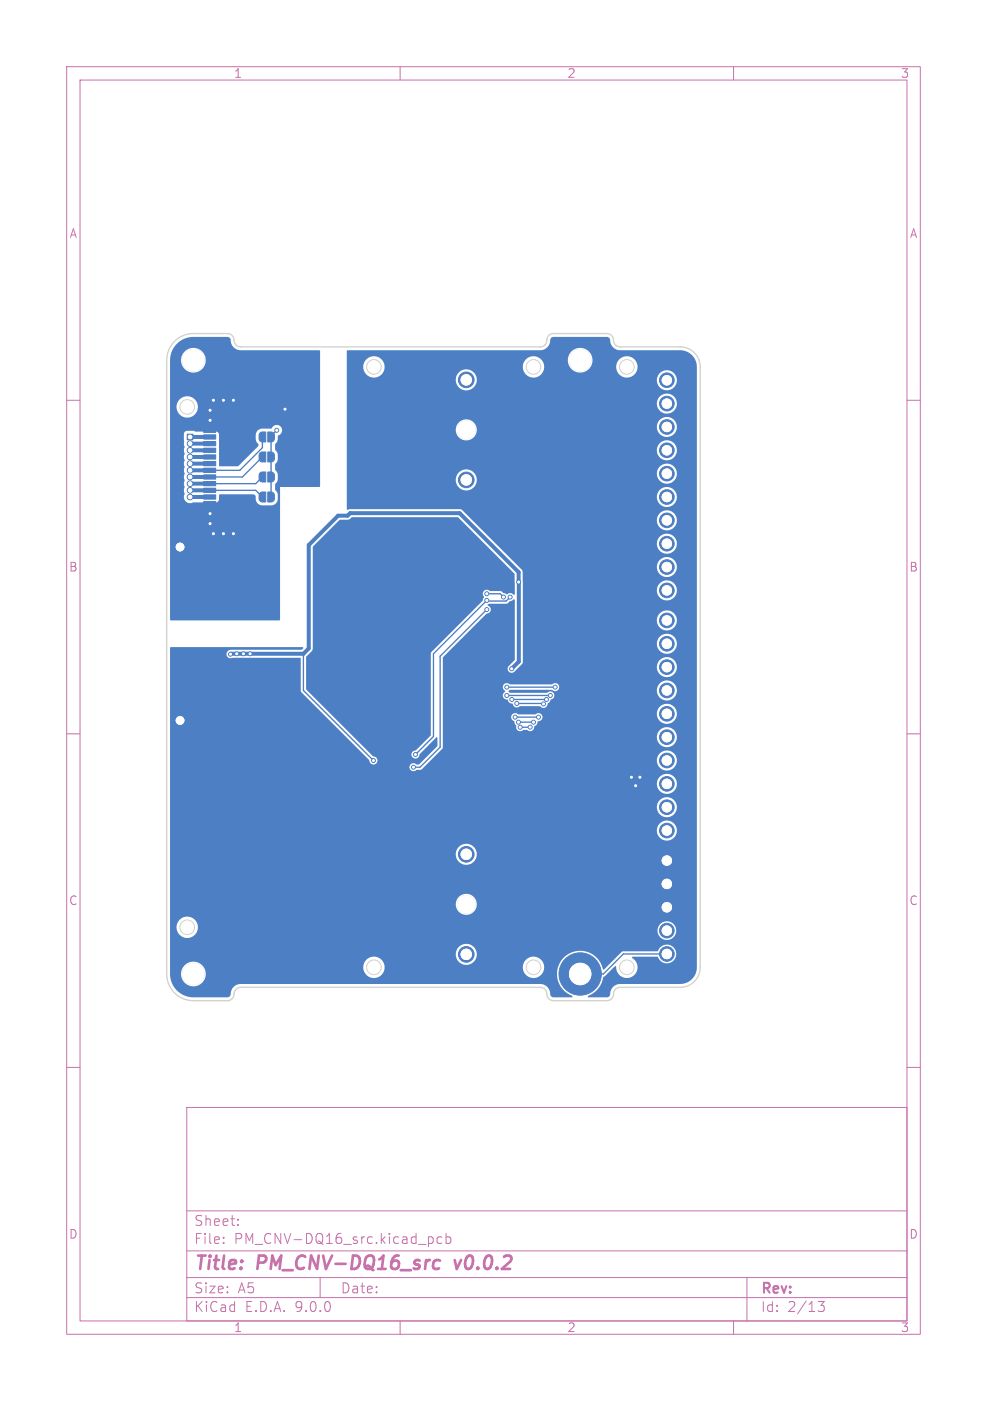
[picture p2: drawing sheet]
<svg xmlns="http://www.w3.org/2000/svg" width="148mm" height="210mm" viewBox="0 0 148 210" stroke-linecap="round" stroke-linejoin="round" font-family="sans-serif">
<defs><g id="words">
<g font-size="2.8" fill="#c872ab">
<text x="29" y="190.9">Title:</text>
<text x="38.7" y="190.9">PM_CNV-DQ16_src</text>
<text x="69.1" y="190.9">v0.0.2</text>
</g>
<g font-size="2.1" fill="#c872ab">
<text x="29" y="184">Sheet:</text>
<text x="29" y="186.7">File:</text>
<text x="35.1" y="186.7">PM_CNV-DQ16_src.kicad_pcb</text>
<text x="29" y="196.9">KiCad</text>
<text x="29" y="194.1">Size:</text>
<text x="35.7" y="194.1">A5</text>
<text x="36.7" y="196.9">E.D.A.</text>
<text x="44.3" y="196.9">9.0.0</text>
<text x="51" y="194.1">Date:</text>
<text x="114" y="194.3">Rev:</text>
<text x="114" y="196.9">Id:</text>
<text x="118.1" y="196.9">2/13</text>
</g>
<g font-size="1.8" fill="#c872ab">
<text x="35" y="11.9">1</text>
<text x="85" y="11.9">2</text>
<text x="135" y="11.9">3</text>
<text x="10.3" y="35.9">A</text>
<text x="136.4" y="35.9">A</text>
<text x="10.3" y="85.9">B</text>
<text x="136.3" y="85.9">B</text>
<text x="10.3" y="135.9">C</text>
<text x="136.3" y="135.9">C</text>
<text x="10.3" y="185.9">D</text>
<text x="136.3" y="185.9">D</text>
<text x="35" y="199.9">1</text>
<text x="85" y="199.9">2</text>
<text x="135" y="199.9">3</text>
</g>
</g></defs>
<g fill="none" stroke="#c872ab" stroke-width=".15">
<path d="M10 10h128v190h-128zM12 12h124v186h-124zM60 10v2M110 10v2M10 60h2M136 60h2M10 110h2M136 110h2M10 160h2M28 166h108v32h-108zM136 160h2M28 194.5h108"/>
<path d="M28 191.5h108M28 187.5h108M28 181.5h108M33.5 186.3v.1M33.5 185.5v.1M35.7 183.6v.1M35.7 182.8v.1M48 191.5v3M60 198v2M64.4 185.4l.4 .1 .2 .2-.1 .6-.2 .1h-.3M66.2 185.5l-.4-.1-.3 .3v.4l.2 .2h.5M66.9 185.5l.4-.1 .3 .3v.4l-.1 .2h-.6"/>
<path d="M66.9 184.9v1.5M110 198v2M112 191.5v6.5M122.7 195.1h.9l-.5 .6a.41 .41 0 0 1 .5 .3v.3l-.1 .2h-.8"/>
</g>
<path d="M65.2 189l.2-.1 .6 .1M65.8 190.1l-.5 .1M68.2 188.9l.3 1.3" fill="none" stroke="#c872ab" stroke-width=".4"/>
<g fill="#4d7fc4" stroke="#4d7fc4" stroke-width=".15">
<path d="M28.1 65.1h.8v.8h-.8z"/>
<path d="M39 67.9l.3-.1h.5v1.5l-.5-.1-.3-.1-.2-.3z"/>
<path d="M40.2 67.8h.6l.3 .3v.7l-.3 .4-.6 .1z"/>
<path d="M39 73.9l.3-.1h.5v1.5l-.5-.1-.3-.1-.2-.3z"/>
<path d="M40.2 73.8h.6l.3 .3v.7l-.3 .4-.6 .1z"/>
<path d="M39 64.9l.3-.1h.5v1.5l-.5-.1-.3-.1-.2-.3z"/>
<path d="M40.2 64.8h.6l.3 .3v.7l-.3 .4-.6 .1z"/>
<path d="M39 70.9l.8-.1v1.5l-.6-.1-.3-.3v-.7z"/>
<path d="M40.2 70.8h.6l.3 .3v.7l-.3 .4-.6 .1z"/>
<path d="M30.5 64.2h1.8v.6h-1.8z"/>
<path d="M30.5 65.2h1.8v.6h-1.8z"/>
<path d="M30.5 66.2h1.8v.6h-1.8z"/>
<path d="M30.5 67.2h1.8v.6h-1.8z"/>
<path d="M30.5 68.2h1.8v.6h-1.8z"/>
<path d="M30.5 69.2h1.8v.6h-1.8z"/>
<path d="M30.5 70.2h1.8v.6h-1.8z"/>
<path d="M30.5 71.2h1.8v.6h-1.8z"/>
<path d="M30.5 72.2h1.8v.6h-1.8z"/>
<path d="M30.5 73.2h1.8v.6h-1.8z"/>
<path d="M30.5 74.2h1.8v.6h-1.8z"/>
<path d="M30.5 75.2h1.8v.6h-1.8z"/>
<path d="M32.1 60.9h3v2.5h-3z"/>
<path d="M32.1 76.6h3v2.5h-3z"/>
<circle cx="100" cy="143" r="1.1"/>
<circle cx="100" cy="139.5" r="1.1"/>
<circle cx="100" cy="136" r="1.1"/>
<circle cx="100" cy="132.5" r="1.1"/>
<circle cx="100" cy="129" r="1.1"/>
<circle cx="100" cy="124.5" r="1.1"/>
<circle cx="100" cy="121" r="1.1"/>
<circle cx="100" cy="117.5" r="1.1"/>
<circle cx="100" cy="114" r="1.1"/>
<circle cx="100" cy="110.5" r="1.1"/>
<circle cx="100" cy="107" r="1.1"/>
<circle cx="100" cy="103.5" r="1.1"/>
<circle cx="100" cy="100" r="1.1"/>
<circle cx="100" cy="96.5" r="1.1"/>
<circle cx="100" cy="93" r="1.1"/>
<circle cx="100" cy="88.5" r="1.1"/>
<circle cx="100" cy="85" r="1.1"/>
<circle cx="100" cy="81.5" r="1.1"/>
<circle cx="100" cy="78" r="1.1"/>
<circle cx="100" cy="74.5" r="1.1"/>
<circle cx="100" cy="71" r="1.1"/>
<circle cx="100" cy="67.5" r="1.1"/>
<circle cx="100" cy="64" r="1.1"/>
<circle cx="100" cy="60.5" r="1.1"/>
<circle cx="100" cy="57" r="1.1"/>
<circle cx="69.9" cy="71.9" r="1.17"/>
<circle cx="69.9" cy="56.9" r="1.17"/>
<circle cx="69.9" cy="128.1" r="1.17"/>
<circle cx="69.9" cy="143.1" r="1.17"/>
<circle cx="27" cy="82" r=".86"/>
<circle cx="28.5" cy="66.5" r=".43"/>
<circle cx="28.5" cy="67.5" r=".43"/>
<circle cx="28.5" cy="68.5" r=".43"/>
<circle cx="28.5" cy="69.5" r=".43"/>
<circle cx="28.5" cy="70.5" r=".43"/>
<circle cx="28.5" cy="71.5" r=".43"/>
<circle cx="28.5" cy="72.5" r=".43"/>
<circle cx="28.5" cy="73.5" r=".43"/>
<circle cx="28.5" cy="74.5" r=".43"/>
<circle cx="87" cy="146" r="3.2"/>
<circle cx="27" cy="108" r=".86"/>
<circle cx="41.5" cy="64.5" r=".3"/>
<circle cx="33.5" cy="60" r=".3"/>
<circle cx="32" cy="80" r=".3"/>
<circle cx="35" cy="80" r=".3"/>
<circle cx="33.5" cy="80" r=".3"/>
<circle cx="42.7" cy="61.3" r=".3"/>
<circle cx="32" cy="60" r=".3"/>
<circle cx="31.5" cy="77" r=".3"/>
<circle cx="31.5" cy="61.5" r=".3"/>
<circle cx="35" cy="60" r=".3"/>
<circle cx="31.5" cy="78.5" r=".3"/>
<circle cx="31.5" cy="63" r=".3"/>
<circle cx="77.8" cy="87.3" r=".3"/>
<circle cx="35.5" cy="98" r=".3"/>
<circle cx="36.5" cy="98" r=".3"/>
<circle cx="34.6" cy="98.1" r=".3"/>
<circle cx="76.7" cy="100.2" r=".3"/>
<circle cx="56" cy="114" r=".3"/>
<circle cx="37.5" cy="98" r=".3"/>
<circle cx="94.7" cy="116.5" r=".3"/>
<circle cx="96" cy="116.5" r=".3"/>
<circle cx="95.3" cy="117.8" r=".3"/>
<circle cx="76" cy="103" r=".3"/>
<circle cx="83.3" cy="103" r=".3"/>
<circle cx="77.7" cy="108.2" r=".3"/>
<circle cx="80" cy="108.2" r=".3"/>
<circle cx="79.5" cy="109" r=".3"/>
<circle cx="78" cy="109" r=".3"/>
<circle cx="81.9" cy="104.8" r=".3"/>
<circle cx="76.7" cy="104.8" r=".3"/>
<circle cx="82.5" cy="104.2" r=".3"/>
<circle cx="76" cy="104.2" r=".3"/>
<circle cx="80.7" cy="107.5" r=".3"/>
<circle cx="77.3" cy="107.5" r=".3"/>
<circle cx="77.5" cy="105.5" r=".3"/>
<circle cx="81.5" cy="105.5" r=".3"/>
<circle cx="62" cy="115" r=".3"/>
<circle cx="73" cy="91.4" r=".3"/>
<circle cx="73" cy="89" r=".3"/>
<circle cx="75.5" cy="89.5" r=".3"/>
<circle cx="73" cy="90" r=".3"/>
<circle cx="76.5" cy="89.5" r=".3"/>
<circle cx="62.3" cy="113.1" r=".3"/>
</g>
<g fill="none" stroke="#4d7fc4" stroke-width=".6">
<path d="M28.5 67.5h2.9M28.5 68.5h2.9M28.5 69.5h2.9M28.5 66.5h.1M28.5 73.5h2.9M28.5 70.5h2.9M28.5 71.5h2.9M28.5 65.5h2.9M28.5 74.5h2.9M28.5 66.5h2.9M28.5 72.5h.1M28.5 72.5h2.9"/>
<path d="M34.6 98.1l10.9-.1 .8-.8v-15.5l4.4-4.4h1.4l.4-.4h16.4l8.9 8.9v13.4l-1.1 1.1M77.8 87.3h.1"/>
</g>
<g fill="none" stroke="#4d7fc4" stroke-width=".2">
<path d="M31.4 73.5h6.9l1 1M39.3 65.5v1.6l-3.3 3.4h-4.6M39.3 68.5l-3 3h-5.1l-.1 .1M39.3 71.5l-.9 1h-7M40.6 71.9l-.1 .1h.1M41.5 64.5l-.9 .9v9.1M45.5 98v5.5l10.5 10.5M73 91.4l-7 7v13.6l-3 3h-1M73 89h2l.5 .5M76.5 89.5l-.6 .6h-2.8l-.1-.1-8 8v12.4l-2.7 2.7M76 103h7.2M76 104.3h6.5"/>
<path d="M76.7 104.9h5.2M77.3 107.5h3.4M77.5 105.5h4M77.7 108.3h2.3M79.5 109h-1.5M101 143h-7.5l-3 3h-3.5"/>
</g>
<g fill="#4d7fc4">
<path d="M52 52.6l29.3-.1a1.99 1.99 0 0 0 1.3-1.8l.4-.2h7.9a.52 .52 0 0 1 .6 .6 1.5 1.5 0 0 0 1.4 1.4h9.1a2.5 2.5 0 0 1 2.5 2.5v90a2.5 2.5 0 0 1-2.5 2.5h-9.3a2.01 2.01 0 0 0-1.3 1.8l-.4 .2h-2.7l-.2-.1a4 4 0 0 0 2.4-3l1.7-1.5h.2a1.61 1.61 0 0 0 2.3 1.5 1.61 1.61 0 0 0 .1-2.8v-.1l.1-.1h3.7a1.42 1.42 0 0 0 2.2 .8 1.42 1.42 0 0 0 0-2.3 1.42 1.42 0 0 0-2.2 .7h-5.3l-2.7 2.7h-.2a3.5 3.5 0 0 0-5.7-1.9 3.5 3.5 0 0 0 1.1 5.9l-.1 .2h-2.7a.52 .52 0 0 1-.5-.6 1.5 1.5 0 0 0-1.4-1.4h-45a1.63 1.63 0 0 0-1.6 1.7l-.4 .3h-5.1a3.5 3.5 0 0 1-3.5-3.6h1.6v.2a1.85 1.85 0 0 0 2.5 1.6 1.85 1.85 0 0 0 .9-2.8h24a1.6 1.6 0 0 0 1.6 1.7 1.6 1.6 0 0 0 1.6-1.7h20.7a1.61 1.61 0 0 0 2.3 1.6 1.61 1.61 0 0 0 .3-2.8 1.61 1.61 0 0 0-2.6 .9v.3h-20.7a1.61 1.61 0 0 0-1.6-1.5 1.61 1.61 0 0 0-1.6 1.5h-24l-.1-.1a1.85 1.85 0 0 0-2-.6 1.85 1.85 0 0 0-1.3 1.7h-1.6v-3h42.8v.3a1.58 1.58 0 0 0 2.4 1.2 1.58 1.58 0 0 0 0-2.7 1.58 1.58 0 0 0-2.4 1.2h-42.8v-4h1v.2a1.6 1.6 0 0 0 1.4 1.5 1.6 1.6 0 0 0 1.7-1.2h69v.2a1.4 1.4 0 0 0 2.1 1.1 1.4 1.4 0 0 0 0-2.4 1.4 1.4 0 0 0-2.1 1.1h-69a1.61 1.61 0 0 0-1.3-2 1.61 1.61 0 0 0-1.8 1.5h-1v-3.5h42.8v.3a1.58 1.58 0 0 0 2.4 1.2 1.58 1.58 0 0 0 0-2.7 1.58 1.58 0 0 0-2.4 1.2h-42.8v-7.5h42.8v.3a1.58 1.58 0 0 0 2.4 1.2 1.58 1.58 0 0 0 0-2.7 1.58 1.58 0 0 0-2.4 1.2h-42.8v-3.5h73v.2a1.51 1.51 0 0 0 2.3 1.2 1.51 1.51 0 0 0 0-2.6 1.51 1.51 0 0 0-2.3 1.2h-73v-3.5h73v.2a1.51 1.51 0 0 0 2.3 1.2 1.51 1.51 0 0 0 0-2.6 1.51 1.51 0 0 0-2.3 1.2h-73v-3.5h73v.2a1.51 1.51 0 0 0 2.3 1.2 1.51 1.51 0 0 0 0-2.6 1.51 1.51 0 0 0-2.3 1.2h-73v-20.3l19.9-.1 .1 .1-.3 .3h-10.5a.64 .64 0 0 0-.7 .7 .64 .64 0 0 0 .9 .5h10.1l.2 5.1 10.2 10.3a.62 .62 0 0 0 .7 .6 .62 .62 0 0 0 .5-.7 .62 .62 0 0 0-.7-.5l-10-10.1v-4.8l.9-.9 .1-.3v-15.4l4-4h1.3l.6-.4h15.8l8.5 8.5 .1 3.1-.1 .1-.1-.1a.73 .73 0 0 0-1 0l-.9-.5h-1.7a.64 .64 0 0 0-.9 0 .64 .64 0 0 0 .1 .9l-.2 .6-7.8 7.7v12.4l-2.2 2.3a.63 .63 0 0 0-.7 .6 .63 .63 0 0 0 .6 .6 .63 .63 0 0 0 .6-.7l2.5-2.4 .2-.1v1.3l-2.7 2.8h-.5a.61 .61 0 0 0-.8 0 .61 .61 0 0 0 0 .9 .61 .61 0 0 0 .9-.1l.7-.1 1.5-1.4h33.8v.2a1.51 1.51 0 0 0 2.3 1.2 1.51 1.51 0 0 0 0-2.6 1.51 1.51 0 0 0-2.3 1.2h-33.8l1.7-1.7v-1.8h32.1a1.5 1.5 0 0 0 2.1 1.5 1.5 1.5 0 0 0 .4-2.5 1.5 1.5 0 0 0-2.5 .7v.3h-32.1v-3h10.2a.93 .93 0 0 0 .5 .8l.1 .3 .2 .2a.67 .67 0 0 0 .3 .8 .67 .67 0 0 0 .8-.1h.6a.62 .62 0 0 0 .7 .1 .62 .62 0 0 0 .3-.6 .84 .84 0 0 0 .6-.8 .62 .62 0 0 0 .6-.8 .62 .62 0 0 0-1.1-.2h-2.5a.6 .6 0 0 0-.6-.2 .6 .6 0 0 0-.5 .5h-10.2v-.5h32.1v.2a1.51 1.51 0 0 0 2.3 1.2 1.51 1.51 0 0 0 0-2.6 1.51 1.51 0 0 0-2.3 1.2h-32.1v-4h9v.3l.3 .4v.1a.62 .62 0 0 0-.3 .7 .62 .62 0 0 0 .7 .5 .88 .88 0 0 0 .8 .6 .63 .63 0 0 0 .5 .5 .63 .63 0 0 0 .6-.1h3a.68 .68 0 0 0 .7 .1 .68 .68 0 0 0 .5-.6l.2-.2 .1-.3a.64 .64 0 0 0 .6-.7 .64 .64 0 0 0-.8-.5l-.3 .1h-5.5l-.3-.2 .3-.2h6.3a.6 .6 0 0 0 .9 0h14.8v.2a1.5 1.5 0 0 0 2.3 1.2 1.5 1.5 0 0 0 0-2.6 1.5 1.5 0 0 0-2.3 1.2h-14.8a.62 .62 0 0 0-.1-.9 .62 .62 0 0 0-.9 .1h-6.3a.6 .6 0 0 0-.6-.2 .6 .6 0 0 0-.4 .5h-9v-4.4l6.6-6.5a.64 .64 0 0 0 .6-.6 .64 .64 0 0 0-.5-.7l.3-.2h2.6l1-.7 .2 .1v9l-1 1a.61 .61 0 0 0 .2 .8 .61 .61 0 0 0 .8-.1l.7-.7h20.6a1.5 1.5 0 0 0 2.1 1.5 1.5 1.5 0 0 0 .4-2.5 1.5 1.5 0 0 0-2.5 .7v.3h-20.6l.5-.6v-2.9h20.1a1.51 1.51 0 0 0 2.1 1.5 1.51 1.51 0 0 0 .4-2.5 1.51 1.51 0 0 0-2.5 .7v.3h-20.1v-3.5h20.1a1.51 1.51 0 0 0 2.1 1.5 1.51 1.51 0 0 0 .4-2.5 1.51 1.51 0 0 0-2.5 .7v.3h-20.1v-4.5h20.1a1.51 1.51 0 0 0 2.1 1.5 1.51 1.51 0 0 0 .4-2.5 1.51 1.51 0 0 0-2.5 .7v.3h-20.1v-2.7l-.1-.3-.6-.5h20.8v.2a1.5 1.5 0 0 0 2.3 1.2 1.5 1.5 0 0 0 0-2.6 1.5 1.5 0 0 0-2.3 1.2h-20.8l-3.5-3.5h24.3v.2a1.51 1.51 0 0 0 2.3 1.2 1.51 1.51 0 0 0 0-2.6 1.51 1.51 0 0 0-2.3 1.2h-24.3l-3.5-3.5h27.8v.2a1.51 1.51 0 0 0 2.3 1.2 1.51 1.51 0 0 0 0-2.6 1.51 1.51 0 0 0-2.3 1.2h-27.8l-1.4-1.5-.3-.1h-16.6l-.3 .1-.1-.1v-1.9h46.5v.2a1.51 1.51 0 0 0 2.3 1.2 1.51 1.51 0 0 0 0-2.6 1.51 1.51 0 0 0-2.3 1.2h-46.5v-2.6h16.3v.3a1.58 1.58 0 0 0 2.2 1.3 1.58 1.58 0 0 0 .6-2.5h27.4v.2a1.51 1.51 0 0 0 2.3 1.2 1.51 1.51 0 0 0 0-2.6 1.51 1.51 0 0 0-2.3 1.2h-27.4l-.2-.2a1.58 1.58 0 0 0-2.6 1.1h-16.3v-4.4h46.5v.2a1.51 1.51 0 0 0 2.3 1.2 1.51 1.51 0 0 0 0-2.6 1.51 1.51 0 0 0-2.3 1.2h-46.5v-3.1h16.3v.3a1.58 1.58 0 0 0 2 1.4 1.58 1.58 0 0 0 1.1-2.1h27.1v.2a1.51 1.51 0 0 0 2.3 1.2 1.51 1.51 0 0 0 0-2.6 1.51 1.51 0 0 0-2.3 1.2l-27.1-.1a1.58 1.58 0 0 0-1.7-.9 1.58 1.58 0 0 0-1.4 1.4h-16.3v-3.9h46.5v.2a1.5 1.5 0 0 0 2.3 1.2 1.5 1.5 0 0 0 0-2.6 1.5 1.5 0 0 0-2.3 1.2h-46.5v-3.6h16.3v.3a1.58 1.58 0 0 0 1.7 1.4 1.58 1.58 0 0 0 1.5-1.6h27v.2a1.51 1.51 0 0 0 2.3 1.2 1.51 1.51 0 0 0 0-2.6 1.51 1.51 0 0 0-2.3 1.2l-27-.1a1.58 1.58 0 0 0-1.6-1.4 1.58 1.58 0 0 0-1.6 1.4h-16.3v-1.9h2.5v.2a1.61 1.61 0 0 0 1.7 1.5 1.61 1.61 0 0 0 1.5-1.7h20.7v.2a1.6 1.6 0 0 0 2.3 1.4 1.6 1.6 0 0 0 .4-2.6h4v.2a1.85 1.85 0 0 0 1.5 1.7 1.85 1.85 0 0 0 2-.9h3.8v.2a1.61 1.61 0 0 0 2.4 1.3 1.61 1.61 0 0 0 0-2.8 1.61 1.61 0 0 0-2.4 1.3l-3.7-.1a1.85 1.85 0 0 0-1.2-2.6 1.85 1.85 0 0 0-2.4 1.7h-4l-.1-.1a1.61 1.61 0 0 0-2.6 1.1h-20.7l-.1-.3a1.61 1.61 0 0 0-1.7-1.2 1.61 1.61 0 0 0-1.4 1.5h-2.5z"/>
<path d="M26.5 51.5a3.5 3.5 0 0 1 2.6-1h5a.52 .52 0 0 1 .5 .6 1.51 1.51 0 0 0 1.4 1.4h11.9l.1 .1v20.3l-.1 .1h-5.9l-.1 20-16.4-.1v-26.3h2.1l.1 .4a.97 .97 0 0 0 0 .9v.1a.97 .97 0 0 0 0 .9v.1a.97 .97 0 0 0 0 .9v.1a.97 .97 0 0 0 0 .9v.1a.97 .97 0 0 0 0 .9v.1a.97 .97 0 0 0 0 .9v.1a.97 .97 0 0 0 0 .9 .98 .98 0 0 0 .1 1.2 .98 .98 0 0 0 1.2 .2h3.5l.3-.2v-.9l.2-.1h5l.3 .3 .1 .7 .4 .5 .5 .2 1.5-.1a1.01 1.01 0 0 0 .9-.9l-.1-.9-.3-.5v-.8l.3-.4 .1-.4-.1-.9-.3-.5v-.8l.3-.4 .1-.4-.1-.9-.3-.5v-.8l.3-.5 .1-.8a.84 .84 0 0 0 .4-1.4 .84 .84 0 0 0-1.4 .3l-1.5 .1a1.01 1.01 0 0 0-.9 .9l.1 .7 .3 .7v.3l-3 3h-2.8l-.1-4.8-.2-.4-4.6-.1-.3 .1-.1 .3v1.6h-2.1v-5.7h1a1.61 1.61 0 0 0 2.2 1.6 1.61 1.61 0 0 0 .4-2.7 1.61 1.61 0 0 0-2.6 .8v.3h-1v-7h1.6a1.85 1.85 0 0 0 2.6 1.8 1.85 1.85 0 0 0 .5-3.1 1.85 1.85 0 0 0-3 1l-.1 .3h-1.6a3.5 3.5 0 0 1 1-2.4z"/>
</g>
<g fill="#fff" stroke="#fff" stroke-width=".15">
<circle cx="41.5" cy="64.5" r=".15"/>
<circle cx="33.5" cy="60" r=".15"/>
<circle cx="32" cy="80" r=".15"/>
<circle cx="35" cy="80" r=".15"/>
<circle cx="33.5" cy="80" r=".15"/>
<circle cx="42.7" cy="61.3" r=".15"/>
<circle cx="32" cy="60" r=".15"/>
<circle cx="31.5" cy="77" r=".15"/>
<circle cx="31.5" cy="61.5" r=".15"/>
<circle cx="35" cy="60" r=".15"/>
<circle cx="31.5" cy="78.5" r=".15"/>
<circle cx="31.5" cy="63" r=".15"/>
<circle cx="77.8" cy="87.2" r=".15"/>
<circle cx="35.5" cy="98" r=".15"/>
<circle cx="36.5" cy="98" r=".15"/>
<circle cx="34.6" cy="98.1" r=".15"/>
<circle cx="76.7" cy="100.2" r=".15"/>
<circle cx="56" cy="114" r=".15"/>
<circle cx="37.5" cy="98" r=".15"/>
<circle cx="94.7" cy="116.5" r=".15"/>
<circle cx="96" cy="116.5" r=".15"/>
<circle cx="95.3" cy="117.8" r=".15"/>
<circle cx="76" cy="103" r=".15"/>
<circle cx="83.2" cy="103" r=".15"/>
<circle cx="77.7" cy="108.3" r=".15"/>
<circle cx="80" cy="108.3" r=".15"/>
<circle cx="79.5" cy="109" r=".15"/>
<circle cx="78" cy="109" r=".15"/>
<circle cx="81.9" cy="104.9" r=".15"/>
<circle cx="76.7" cy="104.9" r=".15"/>
<circle cx="82.5" cy="104.3" r=".15"/>
<circle cx="76" cy="104.3" r=".15"/>
<circle cx="80.7" cy="107.5" r=".15"/>
<circle cx="77.2" cy="107.5" r=".15"/>
<circle cx="77.5" cy="105.4" r=".15"/>
<circle cx="81.5" cy="105.5" r=".15"/>
<circle cx="62" cy="115" r=".15"/>
<circle cx="73" cy="91.4" r=".15"/>
<circle cx="73" cy="89" r=".15"/>
<circle cx="75.5" cy="89.5" r=".15"/>
<circle cx="73" cy="90" r=".15"/>
<circle cx="76.5" cy="89.5" r=".15"/>
<circle cx="62.3" cy="113.1" r=".15"/>
<circle cx="100" cy="143" r=".7"/>
<circle cx="100" cy="139.5" r=".7"/>
<circle cx="100" cy="136" r=".7"/>
<circle cx="100" cy="132.5" r=".7"/>
<circle cx="100" cy="129" r=".7"/>
<circle cx="100" cy="124.5" r=".7"/>
<circle cx="100" cy="121" r=".7"/>
<circle cx="100" cy="117.5" r=".7"/>
<circle cx="100" cy="114" r=".7"/>
<circle cx="100" cy="110.5" r=".7"/>
<circle cx="100" cy="107" r=".7"/>
<circle cx="100" cy="103.5" r=".7"/>
<circle cx="100" cy="100" r=".7"/>
<circle cx="100" cy="96.5" r=".7"/>
<circle cx="100" cy="93" r=".7"/>
<circle cx="100" cy="88.5" r=".7"/>
<circle cx="100" cy="85" r=".7"/>
<circle cx="100" cy="81.5" r=".7"/>
<circle cx="100" cy="78" r=".7"/>
<circle cx="100" cy="74.5" r=".7"/>
<circle cx="100" cy="71" r=".7"/>
<circle cx="100" cy="67.5" r=".7"/>
<circle cx="100" cy="64" r=".7"/>
<circle cx="100" cy="60.5" r=".7"/>
<circle cx="100" cy="57" r=".7"/>
<circle cx="69.9" cy="64.4" r="1.32"/>
<circle cx="69.9" cy="71.9" r=".78"/>
<circle cx="69.9" cy="56.9" r=".77"/>
<circle cx="29" cy="146" r="1.6"/>
<circle cx="69.9" cy="135.6" r="1.32"/>
<circle cx="69.9" cy="128.1" r=".77"/>
<circle cx="69.9" cy="143.1" r=".78"/>
<circle cx="27" cy="82" r=".57"/>
<circle cx="29" cy="54" r="1.6"/>
<circle cx="87" cy="54" r="1.6"/>
<circle cx="28.5" cy="65.5" r=".25"/>
<circle cx="28.5" cy="66.5" r=".25"/>
<circle cx="28.5" cy="67.5" r=".25"/>
<circle cx="28.5" cy="68.5" r=".25"/>
<circle cx="28.5" cy="69.5" r=".25"/>
<circle cx="28.5" cy="70.5" r=".25"/>
<circle cx="28.5" cy="71.5" r=".25"/>
<circle cx="28.5" cy="72.5" r=".25"/>
<circle cx="28.5" cy="73.5" r=".25"/>
<circle cx="28.5" cy="74.5" r=".25"/>
<circle cx="87" cy="146" r="1.6"/>
<circle cx="27" cy="108" r=".58"/>
</g>
<path d="M26.2 51.2a4 4 0 0 1 2.8-1.2h5.1a1.16 1.16 0 0 1 1.1 1.3l.3 .5 .6 .2h44.9a1.16 1.16 0 0 0 1.1-1.3l.3-.5 .5-.2h8.1a1.16 1.16 0 0 1 1.1 1.3l.3 .5 .5 .2h9.1a3 3 0 0 1 3 3v90a3 3 0 0 1-3 3h-9a1.16 1.16 0 0 0-1.1 1.3l-.3 .5-.5 .2h-8.1a1.16 1.16 0 0 1-1.1-1.3l-.3-.5-.6-.2h-44.9a1.16 1.16 0 0 0-1.1 1.3l-.3 .5-.5 .2h-5.2a4 4 0 0 1-4-4v-92a4 4 0 0 1 1.2-2.8z" fill="none" stroke="#d0d2cd" stroke-width=".2"/>
<g fill="none" stroke="#d0d2cd" stroke-width=".15">
<circle cx="56.1" cy="55" r="1.1"/>
<circle cx="80" cy="55" r="1.1"/>
<circle cx="94" cy="55" r="1.1"/>
<circle cx="28.1" cy="61" r="1.1"/>
<circle cx="28.1" cy="139" r="1.1"/>
<circle cx="56.1" cy="145" r="1.1"/>
<circle cx="80" cy="145" r="1.1"/>
<circle cx="94" cy="145" r="1.1"/>
</g>
<g fill="#d0d2cd" stroke="#d0d2cd" stroke-width=".15">
<circle cx="100" cy="143" r=".7"/>
<circle cx="100" cy="139.5" r=".7"/>
<circle cx="100" cy="136" r=".7"/>
<circle cx="100" cy="132.5" r=".7"/>
<circle cx="100" cy="129" r=".7"/>
<circle cx="100" cy="124.5" r=".7"/>
<circle cx="100" cy="121" r=".7"/>
<circle cx="100" cy="117.5" r=".7"/>
<circle cx="100" cy="114" r=".7"/>
<circle cx="100" cy="110.5" r=".7"/>
<circle cx="100" cy="107" r=".7"/>
<circle cx="100" cy="103.5" r=".7"/>
<circle cx="100" cy="100" r=".7"/>
<circle cx="100" cy="96.5" r=".7"/>
<circle cx="100" cy="93" r=".7"/>
<circle cx="100" cy="88.5" r=".7"/>
<circle cx="100" cy="85" r=".7"/>
<circle cx="100" cy="81.5" r=".7"/>
<circle cx="100" cy="78" r=".7"/>
<circle cx="100" cy="74.5" r=".7"/>
<circle cx="100" cy="71" r=".7"/>
<circle cx="100" cy="67.5" r=".7"/>
<circle cx="100" cy="64" r=".7"/>
<circle cx="100" cy="60.5" r=".7"/>
<circle cx="100" cy="57" r=".7"/>
<circle cx="69.9" cy="64.4" r="1.32"/>
<circle cx="69.9" cy="71.9" r=".78"/>
<circle cx="69.9" cy="56.9" r=".77"/>
<circle cx="29" cy="146" r="1.6"/>
<circle cx="69.9" cy="135.6" r="1.32"/>
<circle cx="69.9" cy="128.1" r=".77"/>
<circle cx="69.9" cy="143.1" r=".78"/>
<circle cx="27" cy="82" r=".57"/>
<circle cx="29" cy="54" r="1.6"/>
<circle cx="87" cy="54" r="1.6"/>
<circle cx="28.5" cy="65.5" r=".25"/>
<circle cx="28.5" cy="66.5" r=".25"/>
<circle cx="28.5" cy="67.5" r=".25"/>
<circle cx="28.5" cy="68.5" r=".25"/>
<circle cx="28.5" cy="69.5" r=".25"/>
<circle cx="28.5" cy="70.5" r=".25"/>
<circle cx="28.5" cy="71.5" r=".25"/>
<circle cx="28.5" cy="72.5" r=".25"/>
<circle cx="28.5" cy="73.5" r=".25"/>
<circle cx="28.5" cy="74.5" r=".25"/>
<circle cx="87" cy="146" r="1.6"/>
<circle cx="27" cy="108" r=".58"/>
</g>
<use href="#words"/>
</svg>
